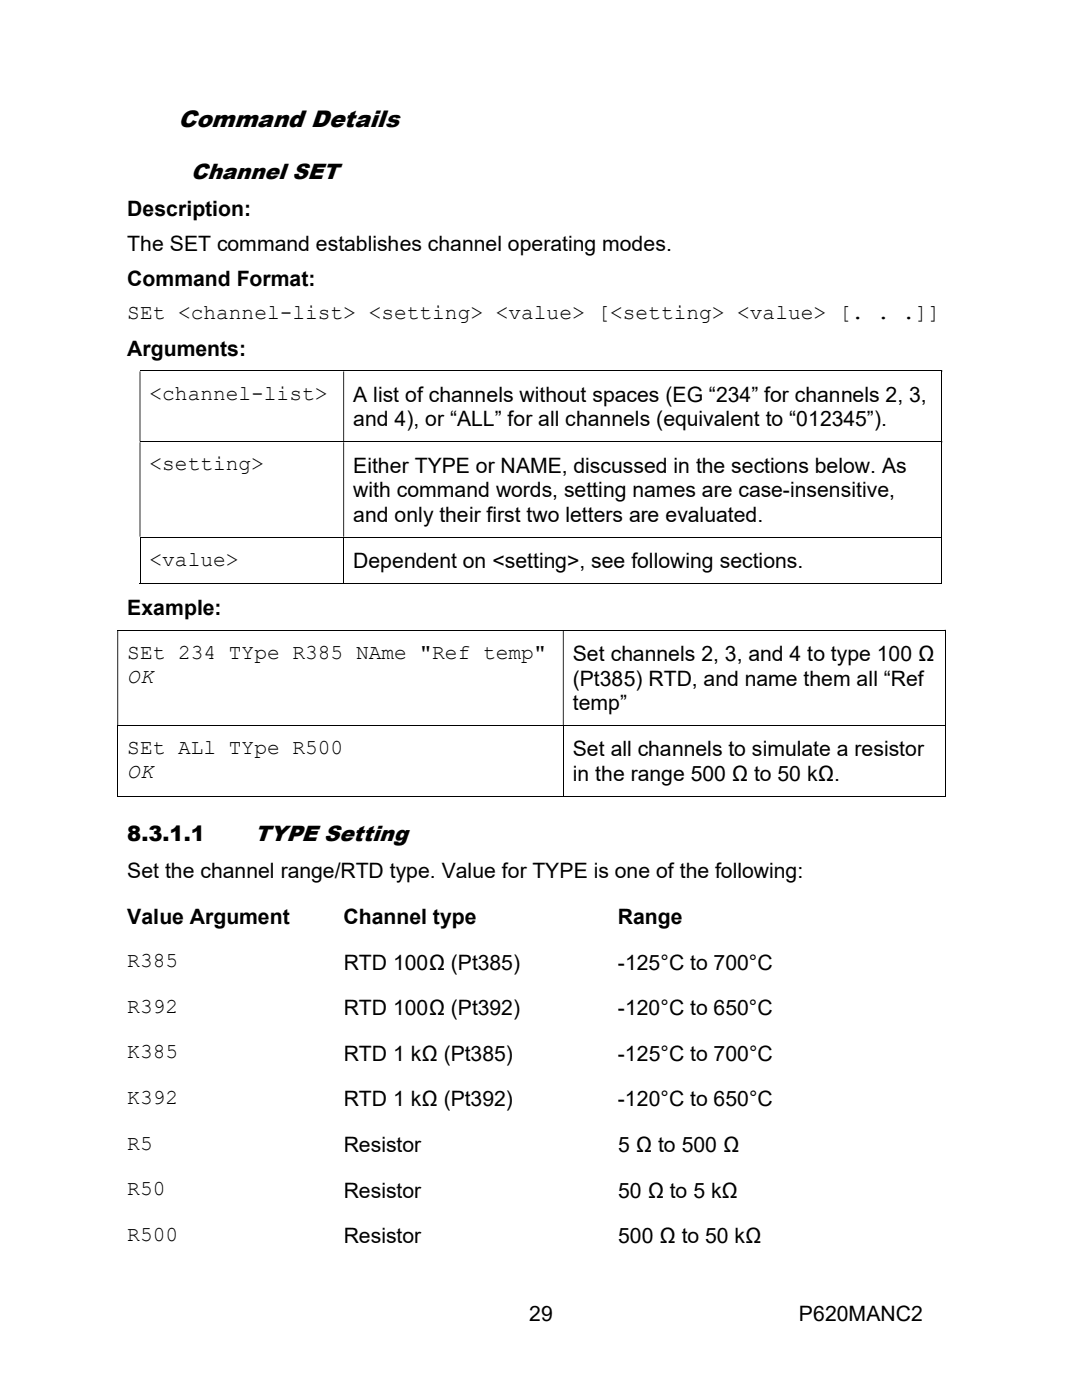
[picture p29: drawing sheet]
<svg xmlns="http://www.w3.org/2000/svg" width="216mm" height="279mm" viewBox="0 0 216 279" stroke-linecap="round" stroke-linejoin="round" font-family="sans-serif">
<defs><g id="words">
<text font-size="4.8" x="35.6" y="25.4">Command Details</text>
<g font-size="4.5">
<text x="38.1" y="35.7">Channel SET</text>
<text x="50.8" y="167.9">TYPE Setting</text>
</g>
<g font-size="4.2">
<text x="25.4" y="43.1">Description:</text>
<text x="25.4" y="50.1">The SET command establishes channel operating modes.</text>
<text x="25.4" y="57.1">Command Format:</text>
<text x="25.4" y="63.6">SEt &lt;channel-list&gt; &lt;setting&gt; &lt;value&gt; [&lt;setting&gt; &lt;value&gt; [. . .]]</text>
<text x="25.4" y="71">Arguments:</text>
<text x="29.8" y="79.8">&lt;channel-list&gt;</text>
<text x="70.5" y="80.2">A list of channels without spaces (EG “234” for channels 2, 3,</text>
<text x="70.5" y="85.1">and 4), or “ALL” for all channels (equivalent to “012345”).</text>
<text x="29.8" y="93.9">&lt;setting&gt;</text>
<text x="70.5" y="94.4">Either TYPE or NAME, discussed in the sections below. As</text>
<text x="70.5" y="99.2">with command words, setting names are case-insensitive,</text>
<text x="70.5" y="104.1">and only their first two letters are evaluated.</text>
<text x="29.8" y="112.9">&lt;value&gt;</text>
<text x="70.5" y="113.4">Dependent on &lt;setting&gt;, see following sections.</text>
<text x="25.4" y="122.7">Example:</text>
<text x="25.4" y="131.5">SEt 234 TYpe R385 NAme &quot;Ref temp&quot;</text>
<text x="114.3" y="132">Set channels 2, 3, and 4 to type 100 Ω</text>
<text x="25.4" y="136.3">OK</text>
<text x="114.3" y="136.8">(Pt385) RTD, and name them all “Ref</text>
<text x="114.3" y="141.7">temp”</text>
<text x="25.4" y="150.5">SEt ALl TYpe R500</text>
<text x="25.4" y="155.3">OK</text>
<text x="114.3" y="151">Set all channels to simulate a resistor</text>
<text x="114.3" y="155.8">in the range 500 Ω to 50 kΩ.</text>
<text x="25.4" y="167.9">8.3.1.1</text>
<text x="25.4" y="175.3">Set the channel range/RTD type. Value for TYPE is one of the following:</text>
<text x="25.4" y="184.4">Value Argument</text>
<text x="68.5" y="184.4">Channel type</text>
<text x="123.3" y="184.4">Range</text>
<text x="25.4" y="193">R385</text>
<text x="68.6" y="193.5">RTD 100Ω (Pt385)</text>
<text x="123.3" y="193.5">-125°C to 700°C</text>
<text x="25.4" y="202.1">R392</text>
<text x="68.6" y="202.6">RTD 100Ω (Pt392)</text>
<text x="123.3" y="202.6">-120°C to 650°C</text>
<text x="25.4" y="211.2">K385</text>
<text x="68.6" y="211.7">RTD 1 kΩ (Pt385)</text>
<text x="123.3" y="211.7">-125°C to 700°C</text>
<text x="25.4" y="220.3">K392</text>
<text x="68.6" y="220.8">RTD 1 kΩ (Pt392)</text>
<text x="123.3" y="220.8">-120°C to 650°C</text>
<text x="25.4" y="229.4">R5</text>
<text x="68.6" y="229.9">Resistor</text>
<text x="123.3" y="229.9">5 Ω to 500 Ω</text>
<text x="25.4" y="238.5">R50</text>
<text x="68.6" y="239">Resistor</text>
<text x="123.3" y="239">50 Ω to 5 kΩ</text>
<text x="25.4" y="247.6">R500</text>
<text x="68.6" y="248.1">Resistor</text>
<text x="123.3" y="248.1">500 Ω to 50 kΩ</text>
<text x="105.6" y="263.7">29</text>
<text x="159.4" y="263.7">P620MANC2</text>
</g>
</g></defs>
<g fill="none" stroke="#000" stroke-width=".2">
<path d="M27.9 74h160M188 74.1v14M27.9 88.2h160M188 88.3v18.8M27.9 107.2h160M27.9 116.5h40.6M27.9 107.3v9.3M68.6 107.3v9.3M68.7 116.5h119.2M188 107.3v9.3M23.4 125.8h165.1M188.6 125.9v18.8"/>
<path d="M23.4 144.8h165.1M23.4 158.9h88.9M23.5 144.9v14.1M112.4 144.9v14.1M112.5 158.9h76M188.6 144.9v14.1"/>
</g>
<g fill="#000">
<path d="M187.9 74h.1v.1h-.1zM27.9 74.1h.1v14h-.1zM68.5 74.1h.2v14h-.2z" fill-rule="evenodd"/>
<path d="M187.9 88.1h.1v.2h-.1zM27.9 88.3h.1v18.8h-.1zM68.5 88.3h.2v18.8h-.2z" fill-rule="evenodd"/>
<path d="M188.5 125.7h.2v.2h-.2zM23.4 125.9h.2v18.8h-.2zM112.3 125.9h.2v18.8h-.2z" fill-rule="evenodd"/>
</g>
<path d="M187.9 107.1h.1v.2h-.1zM187.9 116.4h.1v.2h-.1zM188.5 144.7h.2v.2h-.2zM188.5 158.8h.2v.2h-.2z" fill="#000"/>
<use href="#words"/>
</svg>
